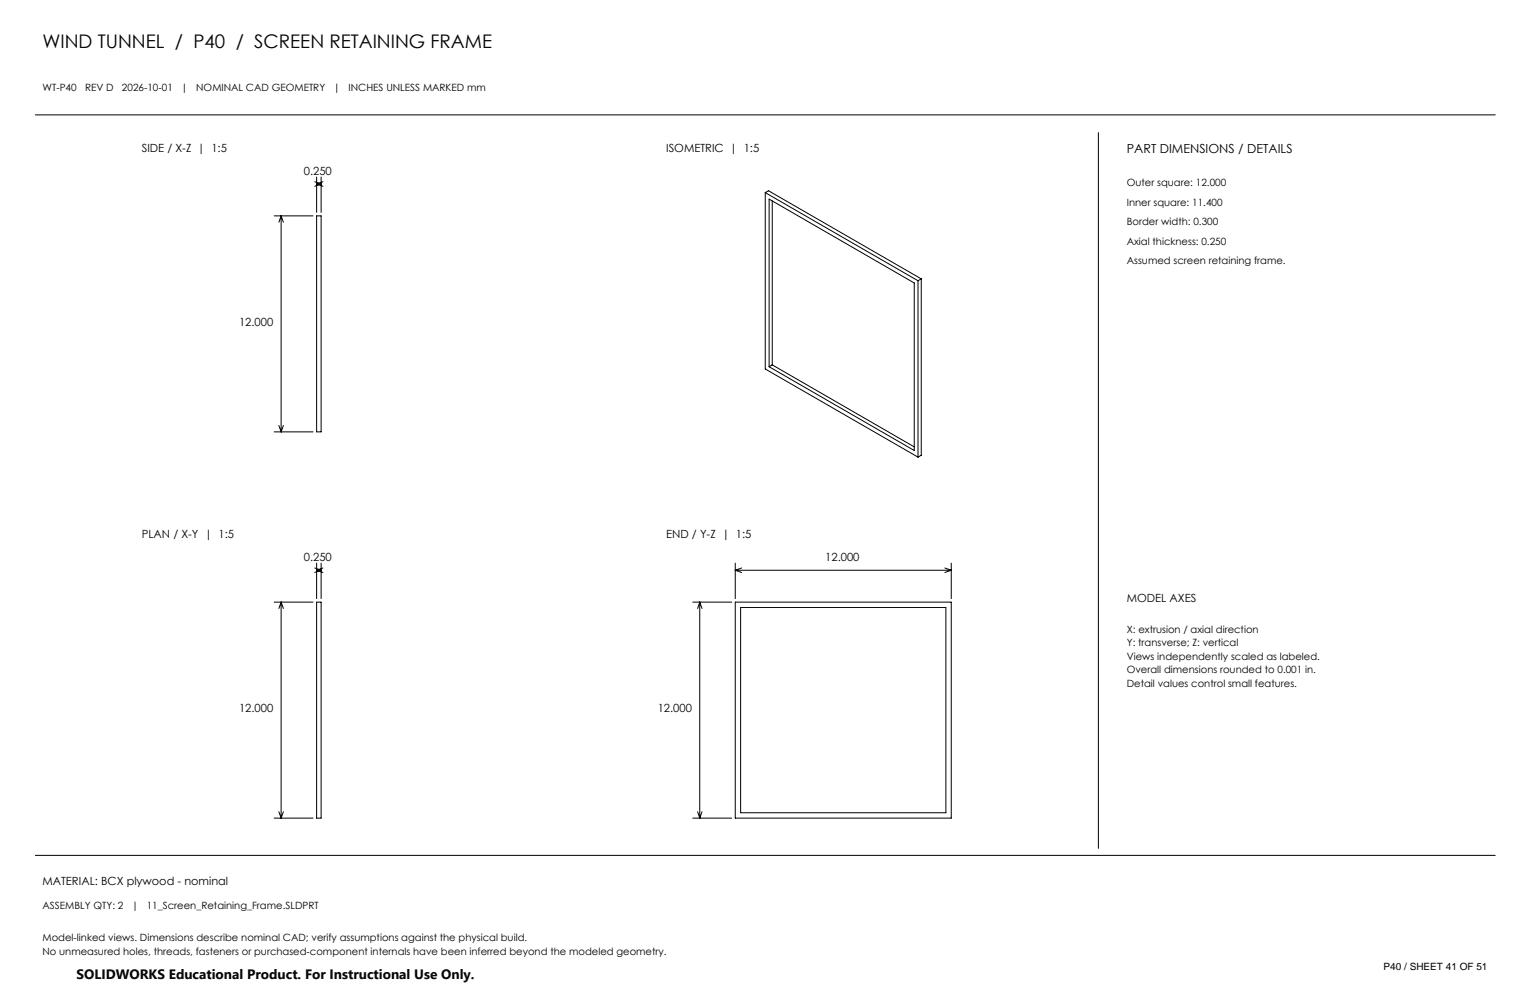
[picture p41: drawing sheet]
<svg xmlns="http://www.w3.org/2000/svg" width="432mm" height="279mm" viewBox="0 0 432 279" stroke-linecap="round" stroke-linejoin="round" font-family="sans-serif">
<defs><g id="words">
<text font-size="5.3" x="12" y="13.5">WIND TUNNEL / P40 / SCREEN RETAINING FRAME</text>
<text font-size="3.8" x="21.6" y="276.3">SOLIDWORKS Educational Product. For Instructional Use Only.</text>
<text font-size="3.5" x="318" y="43.2">PART DIMENSIONS / DETAILS</text>
<g font-size="3.2">
<text x="40" y="42.9">SIDE / X-Z | 1:5</text>
<text x="188" y="42.9">ISOMETRIC | 1:5</text>
<text x="85.8" y="49.4">0.250</text>
<text x="67.5" y="91.9">12.000</text>
<text x="40" y="151.9">PLAN / X-Y | 1:5</text>
<text x="188" y="151.9">END / Y-Z | 1:5</text>
<text x="85.8" y="158.4">0.250</text>
<text x="232.9" y="158.4">12.000</text>
<text x="318" y="169.9">MODEL AXES</text>
<text x="67.5" y="200.9">12.000</text>
<text x="185.6" y="200.9">12.000</text>
<text x="12" y="249.9">MATERIAL: BCX plywood - nominal</text>
</g>
<g font-size="2.8">
<text x="12" y="25.6">WT-P40</text>
<text x="24" y="25.6">REV D</text>
<text x="34.4" y="25.6">2026-10-01</text>
<text x="51.1" y="25.6">|</text>
<text x="55.4" y="25.6">NOMINAL CAD GEOMETRY</text>
<text x="94.1" y="25.6">|</text>
<text x="98.4" y="25.6">INCHES UNLESS MARKED mm</text>
<text x="318" y="52.6">Outer square: 12.000</text>
<text x="318" y="58.1">Inner square: 11.400</text>
<text x="318" y="63.6">Border width: 0.300</text>
<text x="318" y="69.1">Axial thickness: 0.250</text>
<text x="318" y="74.6">Assumed screen retaining frame.</text>
<text x="318" y="178.6">X: extrusion / axial direction</text>
<text x="318" y="182.4">Y: transverse; Z: vertical</text>
<text x="318" y="186.3">Views independently scaled as labeled.</text>
<text x="318" y="190.1">Overall dimensions rounded to 0.001 in.</text>
<text x="318" y="193.9">Detail values control small features.</text>
<text x="12" y="256.6">ASSEMBLY QTY: 2</text>
<text x="37.2" y="256.6">|</text>
<text x="41.4" y="256.6">11_Screen_Retaining_Frame.SLDPRT</text>
<text x="12" y="265.6">Model-linked views. Dimensions describe nominal CAD; verify assumptions against the physical build.</text>
<text x="12" y="269.4">No unmeasured holes, threads, fasteners or purchased-component internals have been inferred beyond the modeled geometry.</text>
<text x="390.5" y="273.8">P40 / SHEET 41 OF 51</text>
</g>
</g></defs>
<g fill="none" stroke="#000" stroke-width=".28">
<path d="M10 32.4h412M310 37.4v202M88.8 51.3l1.8 .6M89.4 50v9.9M89.4 51.9h1.2M89.4 51.9l1.8 .7M90.6 50v9.9M90.6 51.9l-1.8 .7M91.2 51.3l-1.8 .6M216 54.4l43.1 24.8M216 54.4v49.7l43.1 24.9M216 54.4l.9-.6 43.1 24.9"/>
<path d="M217.1 56.2l40.9 23.7v47.2l-40.9-23.6zM217.9 56.7v46.3M77.4 60.9h10.9M79.3 60.9v61M79.3 60.9l-.6 1.8M79.3 60.9l.7 1.8M89.4 60.9h1.2v61h-1.2zM259.1 79.2v49.8M260 78.7l-.9 .5M260 78.7v49.8l-.9 .5M217.9 103l-.8 .5M217.9 103l40.1 23.1"/>
<path d="M77.4 121.9h10.9M78.7 120.1l.6 1.8M80 120.1l-.7 1.8M89.4 158.9v10M90.6 158.9v10M207.5 158.9v10M268.5 158.9v10M77.4 169.9h10.9M79.3 169.9v61M79.3 169.9l-.6 1.8M79.3 169.9l.7 1.8M88.8 160.3l1.8 .6"/>
<path d="M89.4 169.9h1.2v61h-1.2zM89.4 160.9h1.2M89.4 160.9l1.8 .7M90.6 160.9l-1.8 .7M91.2 160.3l-1.8 .6M195.5 169.9h11M197.5 169.9v61M197.5 169.9l-.6 1.8M197.5 169.9l.6 1.8M207.5 169.9h61v61h-61zM207.5 160.9h61M207.5 160.9l1.8 .7"/>
<path d="M209 171.4h57.9v58h-57.9zM209.3 160.3l-1.8 .6M266.7 160.3l1.8 .6M268.5 160.9l-1.8 .7M77.4 230.9h10.9M78.7 229.1l.6 1.8M80 229.1l-.7 1.8M195.5 230.9h11M196.9 229.1l.6 1.8M198.1 229.1l-.6 1.8M10 241.4h412"/>
</g>
<use href="#words"/>
</svg>
